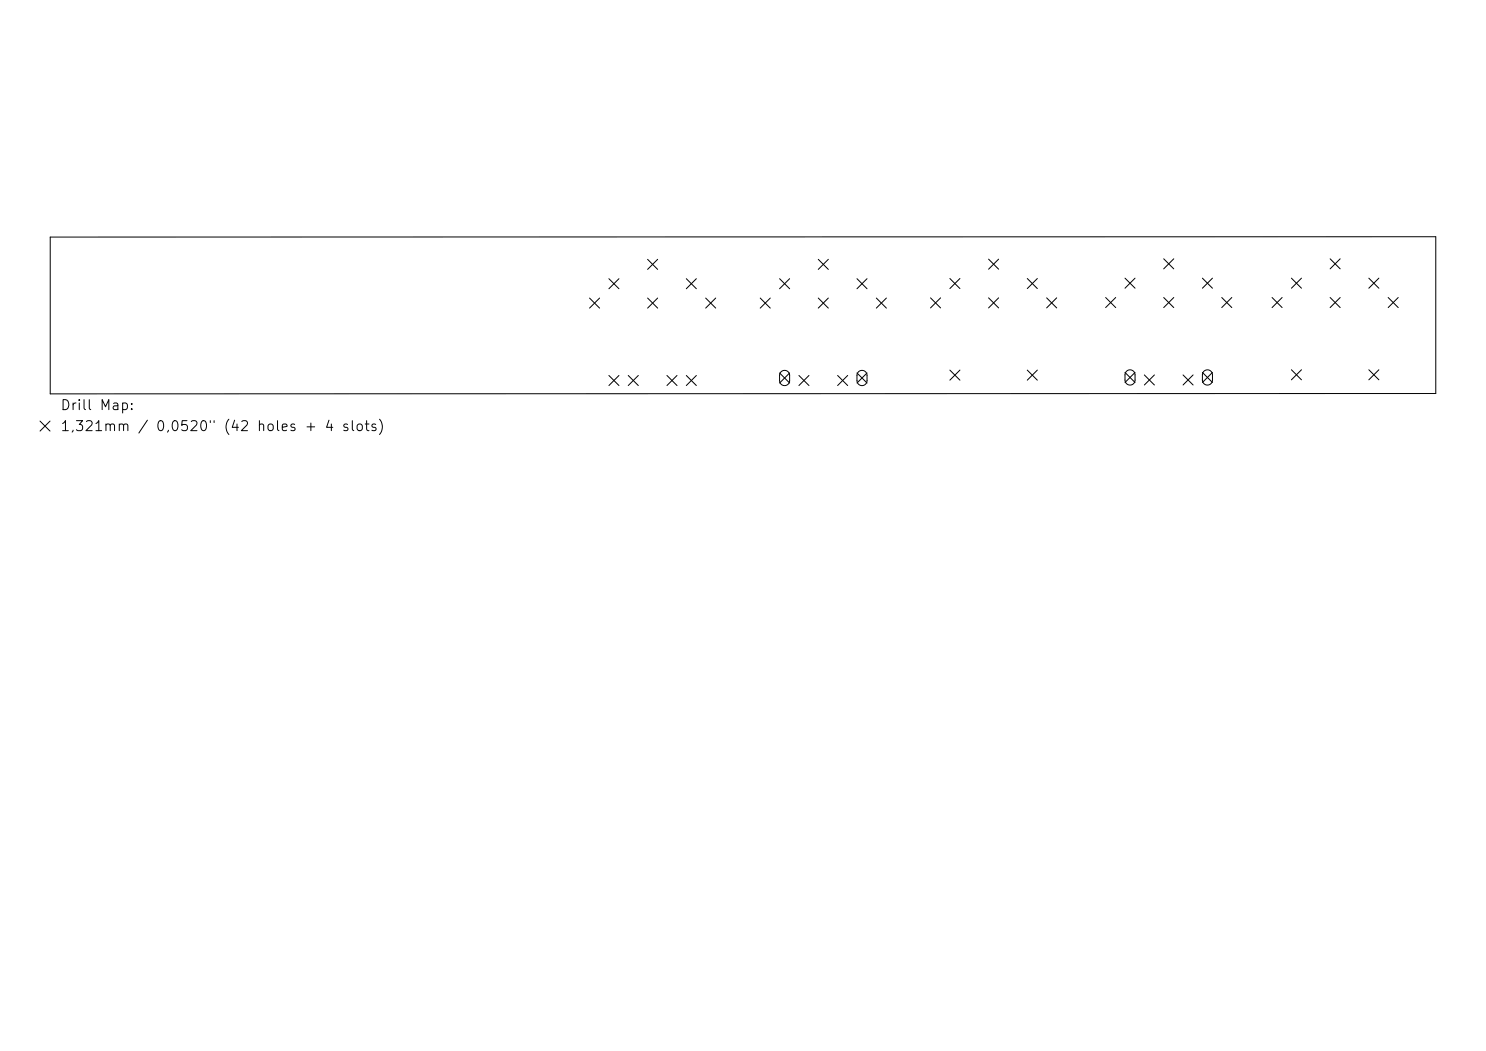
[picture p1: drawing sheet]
<svg xmlns="http://www.w3.org/2000/svg" width="297mm" height="210mm" viewBox="0 0 297 210" stroke-linecap="round" stroke-linejoin="round" font-family="sans-serif">
<defs><g id="words">
<g font-size="2">
<text x="11.9" y="82.5">Drill Map:</text>
<text x="11.9" y="86.7">1,321mm / 0,0520&quot; (42 holes + 4 slots)</text>
</g>
</g></defs>
<g fill="none" stroke="#000" stroke-width=".2">
<path d="M10 47.4l277-.1v31.3l-277 .1zM117.8 59.6l2 2M119.8 59.6l-2 2M121.7 55.7l2 2M123.7 55.7l-2 2M129.4 51.8l2 2M129.4 59.6l2 2M131.4 51.8l-2 2M131.4 59.6l-2 2M137.2 55.7l2 2M139.2 55.7l-2 2M141 59.6l2 2"/>
<path d="M143 59.6l-2 2M151.9 59.6l2.1 2M154 59.6l-2.1 2M155.8 55.7l2 2M157.8 55.7l-2 2M163.5 51.8l2.1 2M163.5 59.6l2.1 2M165.6 51.8l-2.1 2M165.6 59.6l-2.1 2M171.3 55.7l2 2M173.3 55.7l-2 2M175.1 59.6l2.1 2"/>
<path d="M177.2 59.6l-2.1 2M186 59.5l2 2M188 59.5l-2 2M189.8 55.6l2.1 2.1M191.9 55.6l-2.1 2.1M197.6 51.8l2 2M197.6 59.5l2 2M199.6 51.8l-2 2M199.6 59.5l-2 2M205.3 55.6l2 2.1M207.3 55.6l-2 2.1M209.2 59.5l2 2"/>
<path d="M211.2 59.5l-2 2M221 59.4l2 2.1M223 59.4l-2 2.1M224.8 55.6l2.1 2M226.9 55.6l-2.1 2M232.6 51.7l2 2M232.6 59.4l2 2.1M234.6 51.7l-2 2M234.6 59.4l-2 2.1M240.3 55.6l2 2M242.3 55.6l-2 2M244.2 59.4l2 2.1"/>
<path d="M246.2 59.4l-2 2.1M254.2 59.4l2.1 2.1M256.3 59.4l-2.1 2.1M258.1 55.6l2 2M260.1 55.6l-2 2M265.8 51.7l2.1 2M265.8 59.4l2.1 2.1M267.9 51.7l-2.1 2M267.9 59.4l-2.1 2.1M273.6 55.6l2 2M275.6 55.6l-2 2M277.4 59.4l2.1 2.1"/>
<path d="M279.5 59.4l-2.1 2.1M121.7 75l2 2M123.7 75l-2 2M125.6 75l2 2M127.6 75l-2 2M133.3 75l2 2M135.3 75l-2 2M137.2 75l2 2M139.2 75l-2 2M155.8 74.5l2 2M156.1 74.3a1.01 1.01 0 0 1 1.1-.2 1.01 1.01 0 0 1 .6 .9v1a1.01 1.01 0 0 1-1 1.1 1.01 1.01 0 0 1-1-1.1v-1.2zM157.8 74.5l-2 2"/>
<path d="M159.7 75l2 2M161.7 75l-2 2M167.4 75l2 2M169.4 75l-2 2M171.3 74.5l2 2M171.6 74.3a1.01 1.01 0 0 1 1.1-.2 1.01 1.01 0 0 1 .6 .9v1a1.01 1.01 0 0 1-1 1.1 1.01 1.01 0 0 1-1-1.1v-1.2zM173.3 74.5l-2 2M189.8 74l2.1 2M191.9 74l-2.1 2M205.3 74l2 2M207.3 74l-2 2M224.8 74.4l2.1 2"/>
<path d="M225.1 74.2a1.01 1.01 0 0 1 1.1-.2 1.01 1.01 0 0 1 .7 .9v1a1.01 1.01 0 0 1-1 1 1.01 1.01 0 0 1-1.1-1l.1-1.2zM226.9 74.4l-2.1 2M228.7 74.9l2 2M230.7 74.9l-2 2M236.5 74.9l2 2M238.5 74.9l-2 2M240.3 74.4l2 2M240.6 74.2a1.01 1.01 0 0 1 1.1-.2 1.01 1.01 0 0 1 .6 .9v1a1.01 1.01 0 0 1-1 1 1.01 1.01 0 0 1-1-1v-1.2zM242.3 74.4l-2 2M258.1 73.9l2 2M260.1 73.9l-2 2M273.6 73.9l2 2"/>
<path d="M275.6 73.9l-2 2M8 84.1l2 2M10 84.1l-2 2"/>
</g>
<use href="#words"/>
</svg>
